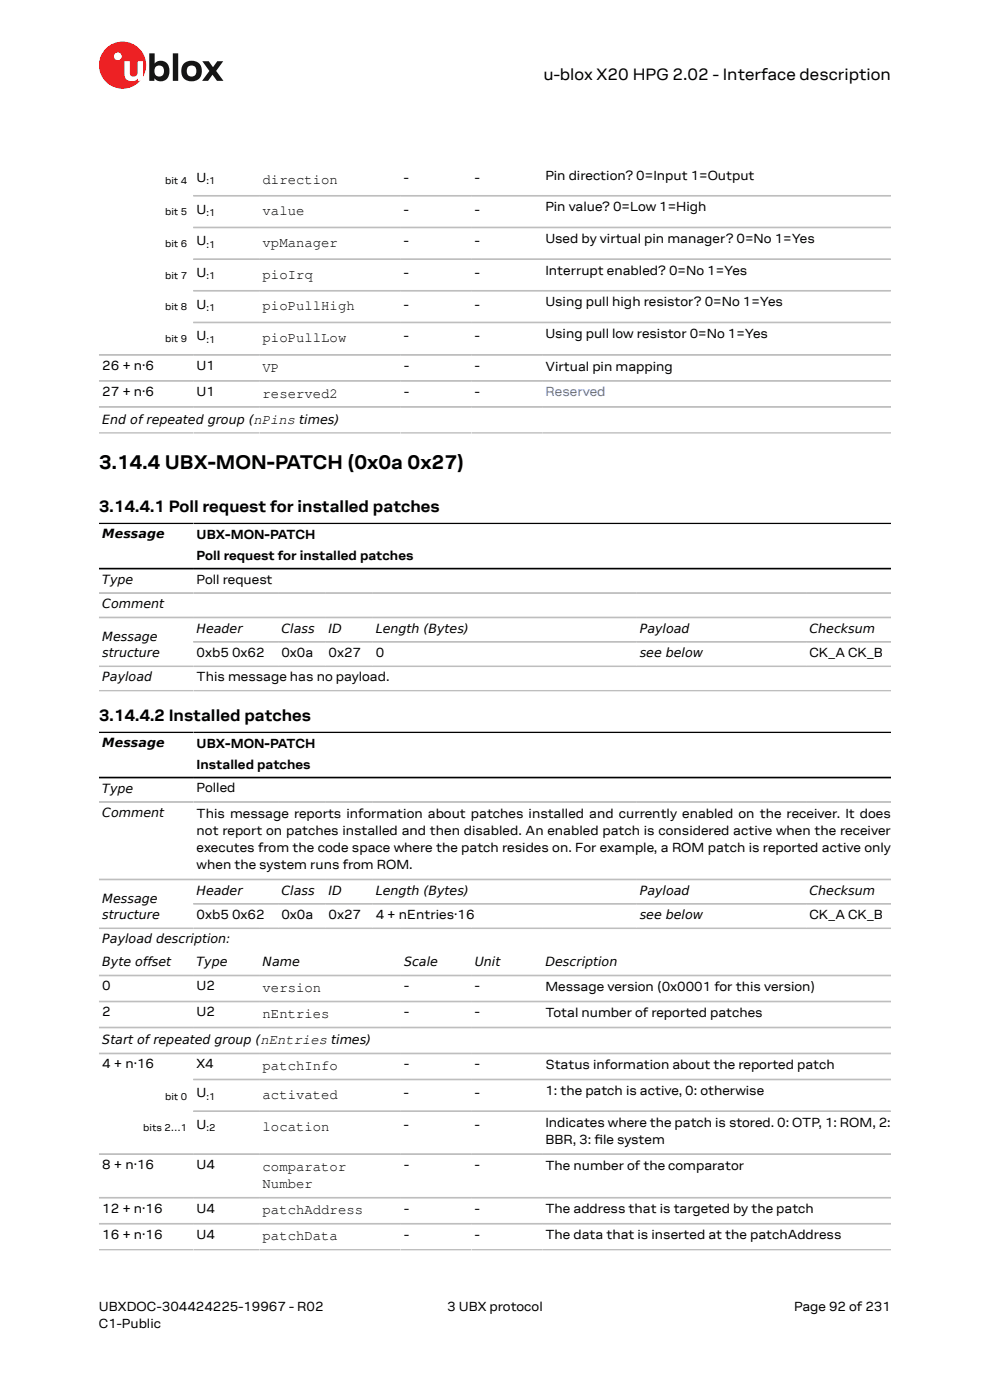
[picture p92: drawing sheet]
<svg xmlns="http://www.w3.org/2000/svg" width="210mm" height="297mm" viewBox="0 0 210 297" stroke-linecap="round" stroke-linejoin="round" font-family="sans-serif">
<defs><g id="words">
<text font-size="4.2" x="21" y="99.5">3.14.4 UBX-MON-PATCH (0x0a 0x27)</text>
<g font-size="3.5">
<text x="115.3" y="17">u-blox X20 HPG 2.02 - Interface description</text>
<text x="21" y="108.6">3.14.4.1 Poll request for installed patches</text>
<text x="21" y="152.9">3.14.4.2 Installed patches</text>
</g>
<g font-size="3">
<text x="55.7" y="39">direction</text>
<text x="55.7" y="45.7">value</text>
<text x="55.7" y="52.4">vpManager</text>
<text x="55.7" y="59.1">pioIrq</text>
<text x="55.7" y="65.8">pioPullHigh</text>
<text x="55.7" y="72.5">pioPullLow</text>
<text x="55.7" y="78.8">VP</text>
<text x="55.7" y="84.4">reserved2</text>
<text x="55.7" y="210.5">version</text>
<text x="55.7" y="216">nEntries</text>
<text x="55.7" y="227">patchInfo</text>
<text x="55.7" y="233.1">activated</text>
<text x="55.7" y="239.9">location</text>
<text x="55.7" y="248.4">comparator</text>
<text x="55.7" y="252.1">Number</text>
<text x="55.7" y="257.6">patchAddress</text>
<text x="55.7" y="263.1">patchData</text>
</g>
<g font-size="2.8">
<text x="41.7" y="38.6">U</text>
<text x="85.7" y="38.6">-</text>
<text x="100.7" y="38.6">-</text>
<text x="115.7" y="38.1">Pin direction? 0=Input 1=Output</text>
<text x="41.7" y="45.3">U</text>
<text x="85.7" y="45.3">-</text>
<text x="100.7" y="45.3">-</text>
<text x="115.7" y="44.8">Pin value? 0=Low 1=High</text>
<text x="41.7" y="52">U</text>
<text x="85.7" y="52">-</text>
<text x="100.7" y="52">-</text>
<text x="115.7" y="51.6">Used by virtual pin manager? 0=No 1=Yes</text>
<text x="41.7" y="58.7">U</text>
<text x="85.7" y="58.7">-</text>
<text x="100.7" y="58.7">-</text>
<text x="115.7" y="58.3">Interrupt enabled? 0=No 1=Yes</text>
<text x="41.7" y="65.5">U</text>
<text x="85.7" y="65.5">-</text>
<text x="100.7" y="65.5">-</text>
<text x="115.7" y="65">Using pull high resistor? 0=No 1=Yes</text>
<text x="115.7" y="71.7">Using pull low resistor 0=No 1=Yes</text>
<text x="41.7" y="72.2">U</text>
<text x="85.7" y="72.2">-</text>
<text x="100.7" y="72.2">-</text>
<text x="21.7" y="78.5">26 + n·6</text>
<text x="21.7" y="84">27 + n·6</text>
<text x="41.7" y="78.5">U1</text>
<text x="41.7" y="84">U1</text>
<text x="85.7" y="78.5">-</text>
<text x="85.7" y="84">-</text>
<text x="100.7" y="78.5">-</text>
<text x="100.7" y="84">-</text>
<text x="115.7" y="78.6">Virtual pin mapping</text>
<text x="41.7" y="114.3">UBX-MON-PATCH</text>
<text x="41.7" y="118.9">Poll request for installed patches</text>
<text x="41.7" y="123.8">Poll request</text>
<text x="41.7" y="139.3">0xb5 0x62</text>
<text x="59.7" y="139.3">0x0a</text>
<text x="69.7" y="139.3">0x27</text>
<text x="79.7" y="139.3">0</text>
<text x="171.7" y="139.3">CK_A CK_B</text>
<text x="41.7" y="144.5">This message has no payload.</text>
<text x="41.7" y="158.7">UBX-MON-PATCH</text>
<text x="41.7" y="163.2">Installed patches</text>
<text x="41.7" y="168.1">Polled</text>
<text x="41.7" y="173.4">This message reports information about patches installed and currently enabled on the receiver. It does</text>
<text x="41.7" y="177.1">not report on patches installed and then disabled. An enabled patch is considered active when the receiver</text>
<text x="41.7" y="180.8">executes from the code space where the patch resides on. For example, a ROM patch is reported active only</text>
<text x="41.7" y="184.4">when the system runs from ROM.</text>
<text x="41.7" y="194.9">0xb5 0x62</text>
<text x="59.7" y="194.9">0x0a</text>
<text x="69.7" y="194.9">0x27</text>
<text x="79.7" y="194.9">4 + nEntries·16</text>
<text x="171.7" y="194.9">CK_A CK_B</text>
<text x="21.7" y="210.1">0</text>
<text x="21.7" y="215.6">2</text>
<text x="41.7" y="210.1">U2</text>
<text x="41.7" y="215.6">U2</text>
<text x="85.7" y="210.1">-</text>
<text x="85.7" y="215.6">-</text>
<text x="100.7" y="210.1">-</text>
<text x="100.7" y="215.6">-</text>
<text x="115.7" y="210.3">Message version (0x0001 for this version)</text>
<text x="115.7" y="215.8">Total number of reported patches</text>
<text x="21.7" y="226.7">4 + n·16</text>
<text x="41.7" y="226.7">X4</text>
<text x="85.7" y="226.7">-</text>
<text x="100.7" y="226.7">-</text>
<text x="115.7" y="226.8">Status information about the reported patch</text>
<text x="41.7" y="232.8">U</text>
<text x="85.7" y="232.8">-</text>
<text x="100.7" y="232.8">-</text>
<text x="115.7" y="232.3">1: the patch is active, 0: otherwise</text>
<text x="41.7" y="239.5">U</text>
<text x="85.7" y="239.5">-</text>
<text x="100.7" y="239.5">-</text>
<text x="115.7" y="239">Indicates where the patch is stored. 0: OTP, 1: ROM, 2:</text>
<text x="115.7" y="242.7">BBR, 3: fle system</text>
<text x="126.1" y="242.7">i</text>
<text x="21.7" y="248">8 + n·16</text>
<text x="41.7" y="248">U4</text>
<text x="85.7" y="248">-</text>
<text x="100.7" y="248">-</text>
<text x="115.7" y="248.1">The number of the comparator</text>
<text x="21.7" y="257.3">12 + n·16</text>
<text x="41.7" y="257.3">U4</text>
<text x="85.7" y="257.3">-</text>
<text x="100.7" y="257.3">-</text>
<text x="115.7" y="257.4">The address that is targeted by the patch</text>
<text x="21.7" y="262.8">16 + n·16</text>
<text x="41.7" y="262.8">U4</text>
<text x="85.7" y="262.8">-</text>
<text x="100.7" y="262.8">-</text>
<text x="115.7" y="262.9">The data that is inserted at the patchAddress</text>
<text x="21" y="278">UBXDOC-304424225-19967 - R02</text>
<text x="21" y="281.8">C1-Public</text>
<text x="94.9" y="278">3 UBX protocol</text>
<text x="168.4" y="278">Page 92 of 231</text>
</g>
<text font-size="2.8" fill="#4664b4" x="115.7" y="84">Reserved</text>
<g font-size="2.7">
<text x="21.7" y="89.9">End of repeated group (nPins times)</text>
<text x="21.7" y="114.2">Message</text>
<text x="21.7" y="123.8">Type</text>
<text x="21.7" y="129">Comment</text>
<text x="21.7" y="136">Message</text>
<text x="41.7" y="134.2">Header</text>
<text x="59.7" y="134.2">Class</text>
<text x="69.7" y="134.2">ID</text>
<text x="79.7" y="134.2">Length (Bytes)</text>
<text x="135.7" y="134.2">Payload</text>
<text x="171.7" y="134.2">Checksum</text>
<text x="21.7" y="139.4">structure</text>
<text x="135.7" y="139.4">see below</text>
<text x="21.7" y="144.6">Payload</text>
<text x="21.7" y="158.6">Message</text>
<text x="21.7" y="168.2">Type</text>
<text x="21.7" y="173.3">Comment</text>
<text x="21.7" y="191.5">Message</text>
<text x="41.7" y="189.8">Header</text>
<text x="59.7" y="189.8">Class</text>
<text x="69.7" y="189.8">ID</text>
<text x="79.7" y="189.8">Length (Bytes)</text>
<text x="135.7" y="189.8">Payload</text>
<text x="171.7" y="189.8">Checksum</text>
<text x="21.7" y="195">structure</text>
<text x="135.7" y="195">see below</text>
<text x="21.7" y="200.1">Payload description:</text>
<text x="21.7" y="205">Byte offset</text>
<text x="41.7" y="205">Type</text>
<text x="55.7" y="205">Name</text>
<text x="85.7" y="205">Scale</text>
<text x="100.7" y="205">Unit</text>
<text x="115.7" y="205">Description</text>
<text x="21.7" y="221.5">Start of repeated group (nEntries times)</text>
</g>
<g font-size="2.1">
<text x="35" y="39.1">bit 4</text>
<text x="43.8" y="39.1">:1</text>
<text x="35" y="45.7">bit 5</text>
<text x="43.8" y="45.8">:1</text>
<text x="35" y="52.4">bit 6</text>
<text x="43.8" y="52.6">:1</text>
<text x="35" y="59.1">bit 7</text>
<text x="43.8" y="59.3">:1</text>
<text x="35" y="65.8">bit 8</text>
<text x="43.8" y="66">:1</text>
<text x="35" y="72.5">bit 9</text>
<text x="43.8" y="72.7">:1</text>
<text x="35" y="233.3">bit 0</text>
<text x="43.8" y="233.3">:1</text>
<text x="30.4" y="239.8">bits 2…1</text>
<text x="43.8" y="240">:2</text>
</g>
</g></defs>
<circle cx="26" cy="13.8" r="5" fill="#ed2023"/>
<circle cx="25" cy="11.9" r=".83" fill="#fff"/>
<g fill="#151516">
<path d="M36.7 11.3h1.1v5.9h-1.1z"/>
<path d="M42.9 13h1.4l.9 1.3 .9-1.3h1.3l-1.6 2 1.6 2.2h-1.4l-.9-1.4-1 1.4h-1.2l1.5-2.1z"/>
<path d="M33 14.2a1.17 1.17 0 0 0-.1 1.5 1.17 1.17 0 0 0 1.4 .4 1.16 1.16 0 0 0 .4-1.6 1.16 1.16 0 0 0-1.7-.3zM31.7 11.3h1.1v2.2a1.82 1.82 0 0 1 2.2-.4 1.82 1.82 0 0 1 .9 2 1.83 1.83 0 0 1-1 2 1.83 1.83 0 0 1-2.1-.5v.6h-1.1z"/>
<path d="M39.9 14.2a1.18 1.18 0 0 0-.2 1.5 1.18 1.18 0 0 0 1.5 .4 1.18 1.18 0 0 0 .4-1.6 1.18 1.18 0 0 0-1.5-.5zM38.4 15a2.25 2.25 0 0 1 4.5 0 2.25 2.25 0 0 1-4.5 0z"/>
</g>
<path d="M26.4 13h1.1v2.5a.84 .84 0 0 0 1 .7 .84 .84 0 0 0 .7-.9v-2.3h1.1v4.2h-1.1v-.5a1.59 1.59 0 0 1-1.8 .5 1.59 1.59 0 0 1-1-1.6z" fill="#fff"/>
<g fill="none" stroke="#bebebe" stroke-width=".35">
<path d="M41 41.5h148M41 48.3h148M41 55h148M21 75.3h168M41 61.7h148M41 68.4h148M21 80.8h168M21 86.3h168M21 91.8h168M21 125.8h168M21 131h168M189 136.2h-148"/>
<path d="M21 141.4h168M21 146.5h168M21 170.1h168M21 186.6h168M21 196.9h168M41 191.8h148M21 206.9h168M21 212.5h168M21 218h168M21 223.5h168M41 235.7h148M41 229h148"/>
<path d="M21 244.8h168M21 254.1h168M21 259.6h168M21 265.1h168"/>
</g>
<path d="M21 111h168M21 120.6h168M21 155.4h168M21 165h168" fill="none" stroke="#000" stroke-width=".35"/>
<use href="#words"/>
</svg>
